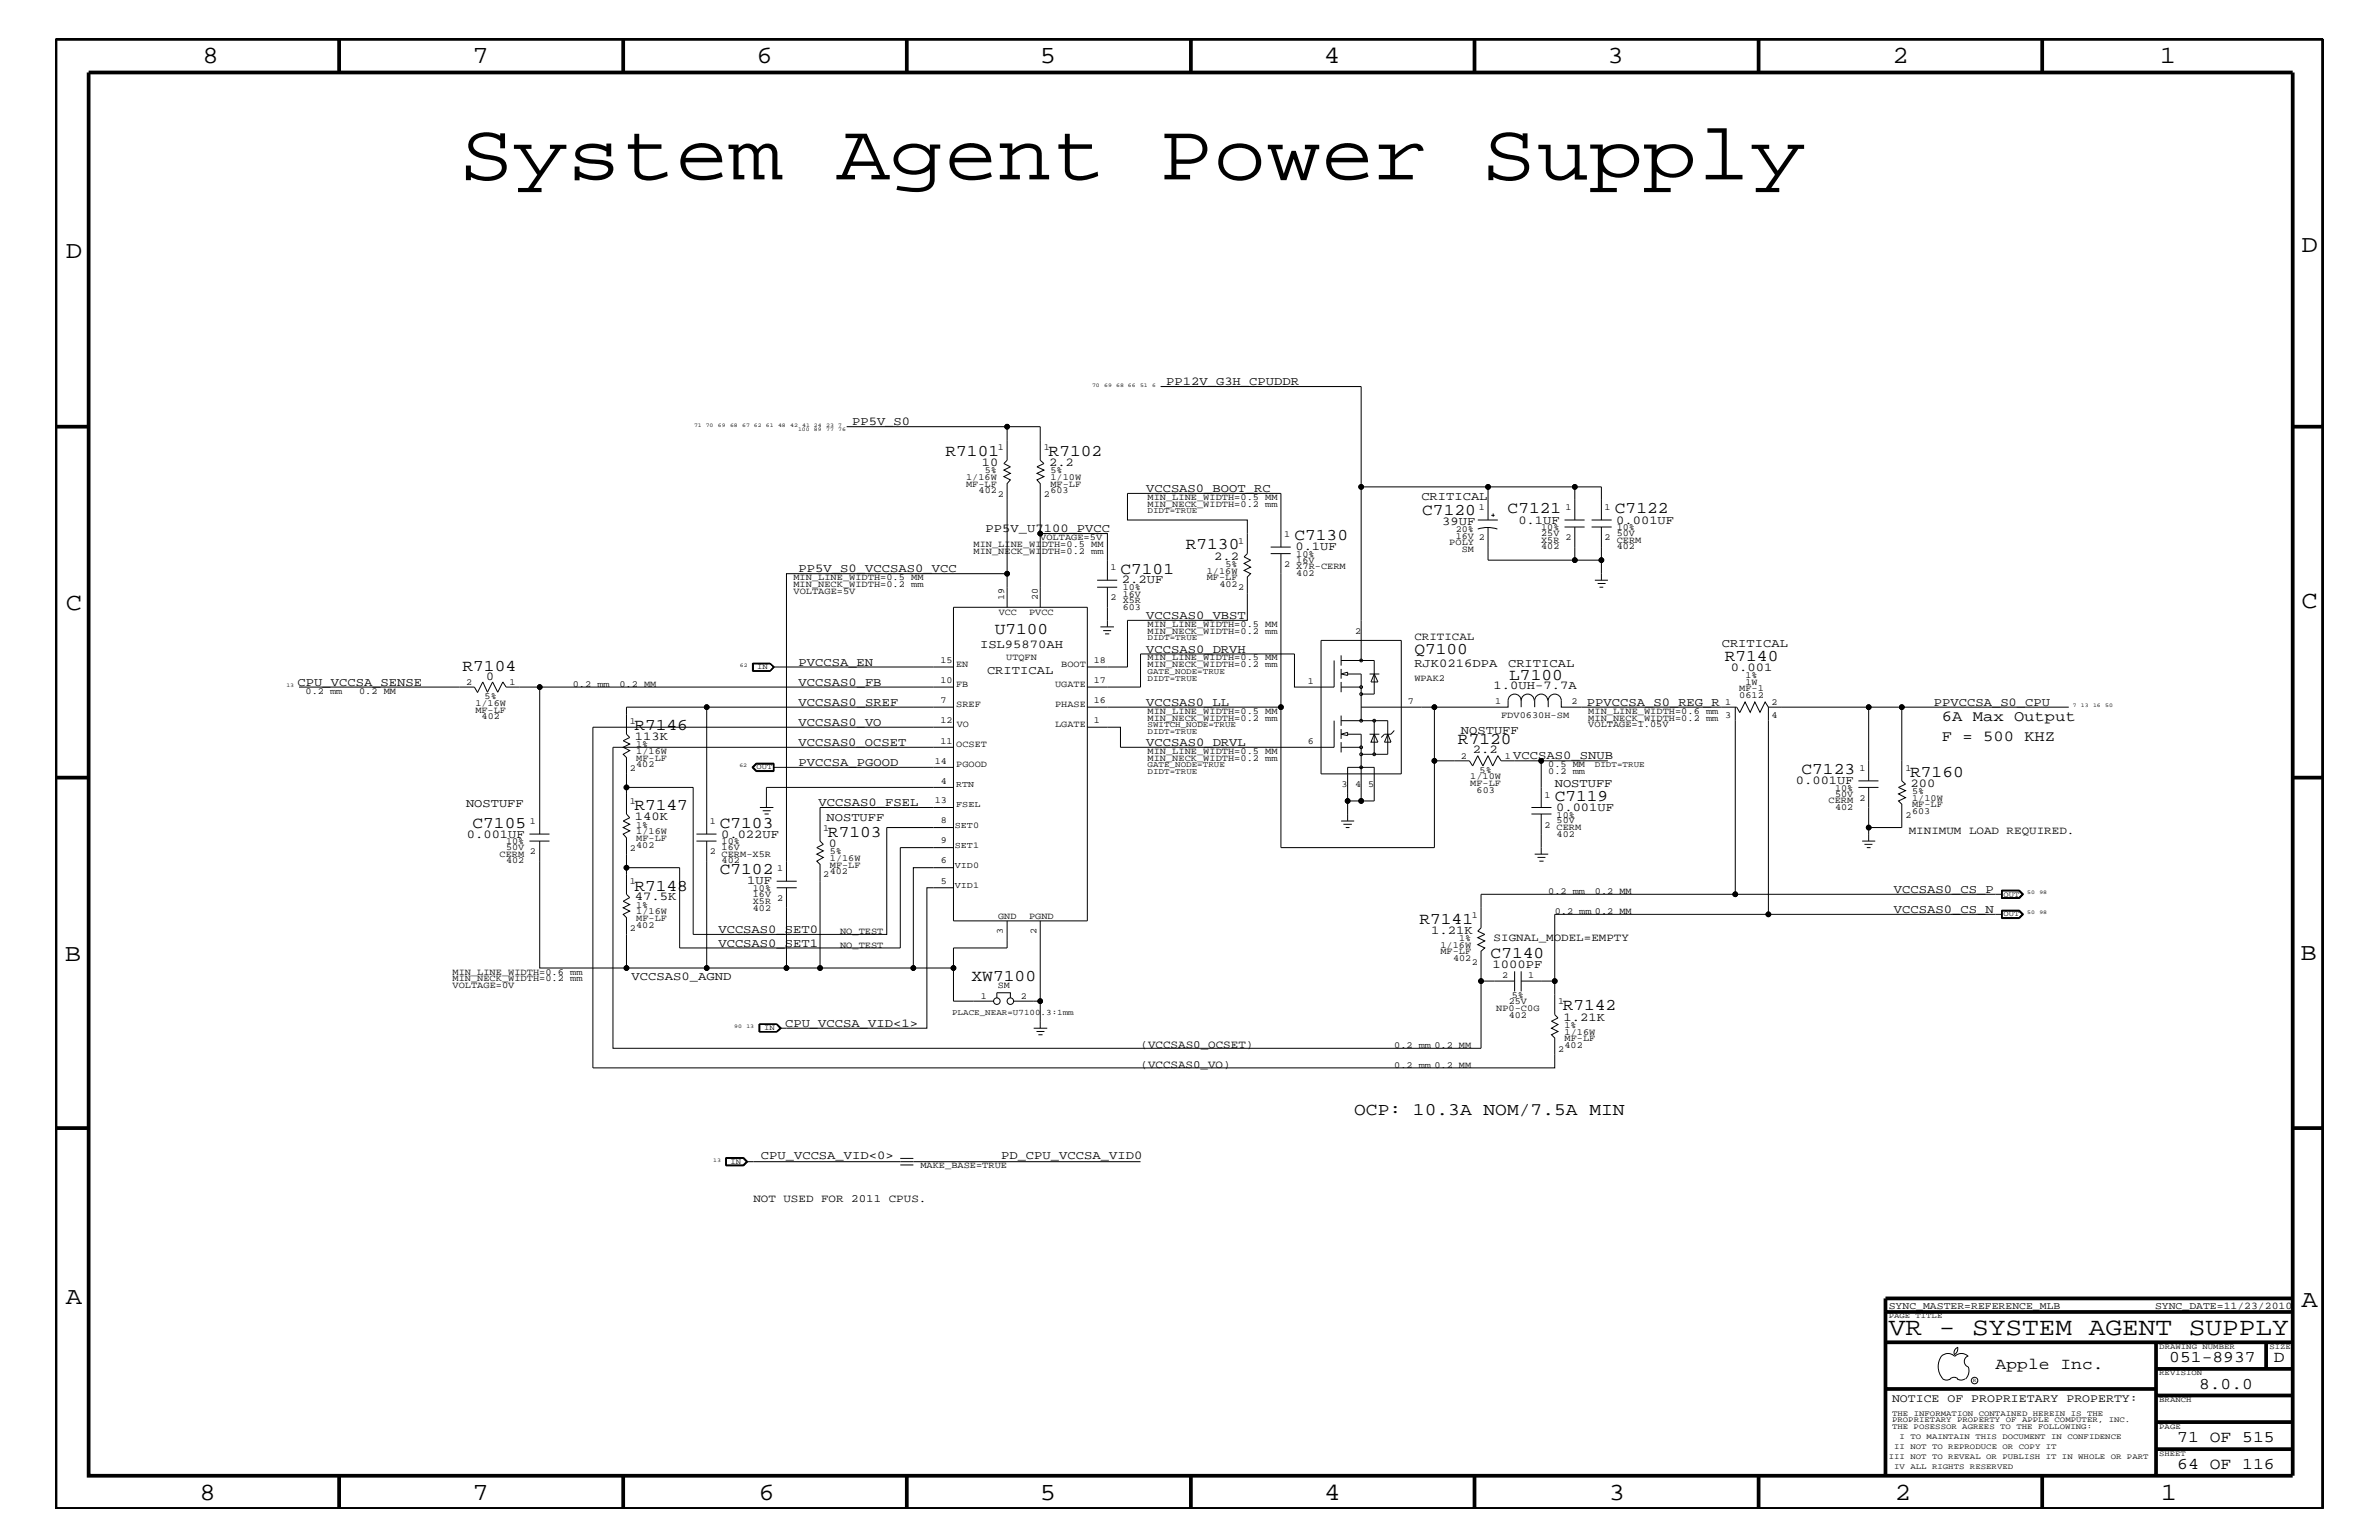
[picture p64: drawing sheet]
<svg xmlns="http://www.w3.org/2000/svg" width="432mm" height="279mm" viewBox="0 0 432 279" stroke-linecap="round" stroke-linejoin="round" font-family="sans-serif">
<defs><g id="words">
<text font-size="14.7" x="83.4" y="32.5">System Agent Power Supply</text>
<text font-size="4.6" x="342.9" y="242.3">VR - SYSTEM AGENT SUPPLY</text>
<g font-size="4.5">
<text x="36.7" y="11.5">8</text>
<text x="85.8" y="11.5">7</text>
<text x="137.3" y="11.5">6</text>
<text x="188.7" y="11.5">5</text>
<text x="240.3" y="11.5">4</text>
<text x="291.8" y="11.5">3</text>
<text x="343.5" y="11.5">2</text>
<text x="392" y="11.5">1</text>
<text x="11.9" y="46.8">D</text>
<text x="417.7" y="45.7">D</text>
<text x="11.9" y="110.6">C</text>
<text x="417.7" y="110.3">C</text>
<text x="11.8" y="174.3">B</text>
<text x="417.6" y="174.2">B</text>
<text x="11.9" y="236.7">A</text>
<text x="417.7" y="237.1">A</text>
<text x="36.2" y="272.1">8</text>
<text x="85.8" y="272.1">7</text>
<text x="137.7" y="272.1">6</text>
<text x="188.7" y="272.1">5</text>
<text x="240.4" y="272.1">4</text>
<text x="292" y="272.1">3</text>
<text x="343.9" y="272.1">2</text>
<text x="392.2" y="272.1">1</text>
</g>
<text font-size="3.2" x="245.8" y="202.3">OCP: 10.3A NOM/7.5A MIN</text>
<g font-size="3">
<text x="171.6" y="82.7">R7101</text>
<text x="190.3" y="82.7">R7102</text>
<text x="258.1" y="93.5">C7120</text>
<text x="273.6" y="93.2">C7121</text>
<text x="293.1" y="93.2">C7122</text>
<text x="215.2" y="99.7">R7130</text>
<text x="234.9" y="98">C7130</text>
<text x="203.4" y="104.1">C7101</text>
<text x="180.6" y="115">U7100</text>
<text x="256.7" y="118.6">Q7100</text>
<text x="83.9" y="121.7">R7104</text>
<text x="273.9" y="123.4">L7100</text>
<text x="313.1" y="120">R7140</text>
<text x="115.1" y="132.4">R7146</text>
<text x="264.6" y="135">R7120</text>
<text x="327" y="140.4">C7123</text>
<text x="346.7" y="140.9">R7160</text>
<text x="115.1" y="147">R7147</text>
<text x="282.2" y="145.3">C7119</text>
<text x="85.8" y="150.1">C7105</text>
<text x="130.6" y="150.1">C7103</text>
<text x="150.3" y="151.8">R7103</text>
<text x="115.1" y="161.6">R7148</text>
<text x="130.6" y="158.6">C7102</text>
<text x="257.6" y="167.6">R7141</text>
<text x="270.6" y="173.8">C7140</text>
<text x="176.3" y="177.9">XW7100</text>
<text x="283.6" y="183.3">R7142</text>
<text x="362.2" y="248.4">Apple Inc.</text>
<text x="393.7" y="247.1">051-8937</text>
<text x="399.2" y="252">8.0.0</text>
<text x="412.7" y="247.1">D</text>
<text x="395.2" y="261.6">71 OF 515</text>
<text x="395.2" y="266.6">64 OF 116</text>
</g>
<g font-size="2.8">
<text x="352.5" y="130.8">6A Max Output</text>
<text x="352.5" y="134.4">F = 500 KHZ</text>
</g>
<g font-size="2.2">
<text x="211.7" y="69.9">PP12V_G3H_CPUDDR</text>
<text x="154.7" y="77.2">PP5V_S0</text>
<text x="178.2" y="84.5">10</text>
<text x="190.4" y="84.5">2.2</text>
<text x="208" y="89.3">VCCSAS0_BOOT_RC</text>
<text x="258" y="90.7">CRITICAL</text>
<text x="261.8" y="95.2">39UF</text>
<text x="275.6" y="95">0.1UF</text>
<text x="293.4" y="95">0.001UF</text>
<text x="178.9" y="96.5">PP5V_U7100_PVCC</text>
<text x="220.4" y="101.5">2.2</text>
<text x="235.1" y="99.9">0.1UF</text>
<text x="144.9" y="103.8">PP5V_S0_VCCSAS0_VCC</text>
<text x="203.6" y="105.9">2.2UF</text>
<text x="208" y="112.3">VCCSAS0_VBST</text>
<text x="177.9" y="117.5">ISL95870AH</text>
<text x="208" y="118.4">VCCSAS0_DRVH</text>
<text x="312.5" y="117.4">CRITICAL</text>
<text x="54" y="124.4">CPU_VCCSA_SENSE</text>
<text x="88.3" y="123.4">0</text>
<text x="144.9" y="120.8">PVCCSA_EN</text>
<text x="144.9" y="124.4">VCCSAS0_FB</text>
<text x="179.2" y="122.3">CRITICAL</text>
<text x="256.7" y="121">RJK0216DPA</text>
<text x="271.1" y="125.1">1.0UH-7.7A</text>
<text x="273.7" y="121">CRITICAL</text>
<text x="314.2" y="121.7">0.001</text>
<text x="144.9" y="128">VCCSAS0_SREF</text>
<text x="144.9" y="131.7">VCCSAS0_VO</text>
<text x="208" y="128">VCCSAS0_LL</text>
<text x="288" y="128">PPVCCSA_S0_REG_R</text>
<text x="351" y="128">PPVCCSA_S0_CPU</text>
<text x="115.2" y="134.2">113K</text>
<text x="144.9" y="135.3">VCCSAS0_OCSET</text>
<text x="208" y="135.3">VCCSAS0_DRVL</text>
<text x="265.2" y="133.2">NOSTUFF</text>
<text x="267.3" y="136.7">2.2</text>
<text x="274.7" y="137.8">VCCSAS0_SNUB</text>
<text x="144.9" y="139">PVCCSA_PGOOD</text>
<text x="282.2" y="142.9">NOSTUFF</text>
<text x="326" y="142.3">0.001UF</text>
<text x="346.8" y="142.8">200</text>
<text x="84.6" y="146.5">NOSTUFF</text>
<text x="115.2" y="148.8">140K</text>
<text x="148.6" y="146.2">VCCSAS0_FSEL</text>
<text x="150" y="149">NOSTUFF</text>
<text x="282.4" y="147.1">0.001UF</text>
<text x="84.8" y="152">0.001UF</text>
<text x="130.9" y="152">0.022UF</text>
<text x="150.5" y="153.7">0</text>
<text x="135.6" y="160.5">1UF</text>
<text x="343.7" y="162">VCCSAS0_CS_P</text>
<text x="115.2" y="163.4">47.5K</text>
<text x="343.7" y="165.6">VCCSAS0_CS_N</text>
<text x="130.4" y="169.3">VCCSAS0_SET0</text>
<text x="130.4" y="171.7">VCCSAS0_SET1</text>
<text x="259.8" y="169.4">1.21K</text>
<text x="114.6" y="177.7">VCCSAS0_AGND</text>
<text x="270.9" y="175.6">1000PF</text>
<text x="283.8" y="185.2">1.21K</text>
<text x="142.5" y="186.3">CPU_VCCSA_VID&lt;1&gt;</text>
<text x="138.1" y="210.3">CPU_VCCSA_VID&lt;0&gt;</text>
<text x="181.7" y="210.3">PD_CPU_VCCSA_VID0</text>
</g>
<text font-size="2.1" x="343.4" y="254.4">NOTICE OF PROPRIETARY PROPERTY:</text>
<g font-size="2">
<text x="256.7" y="116.2">CRITICAL</text>
<text x="346.5" y="151.3">MINIMUM LOAD REQUIRED.</text>
<text x="271.1" y="170.7">SIGNAL_MODEL=EMPTY</text>
<text x="207" y="190.2">(VCCSAS0_OCSET)</text>
<text x="207" y="193.7">(VCCSAS0_VO)</text>
<text x="136.7" y="218">NOT USED FOR 2011 CPUS.</text>
</g>
<g font-size="1.9">
<text x="342.8" y="237.4">SYNC_MASTER=REFERENCE_MLB</text>
<text x="391.2" y="237.4">SYNC_DATE=11/23/2010</text>
</g>
<g font-size="1.7">
<text x="181.1" y="81.6">1</text>
<text x="189.5" y="81.6">1</text>
<text x="175.3" y="87.1">1/16W</text>
<text x="175.3" y="88.3">MF-LF</text>
<text x="177.6" y="89.5">402</text>
<text x="178.7" y="85.9">5%</text>
<text x="190.7" y="87.1">1/10W</text>
<text x="190.7" y="85.9">5%</text>
<text x="190.7" y="89.5">603</text>
<text x="190.7" y="88.3">MF-LF</text>
<text x="181.1" y="90.1">2</text>
<text x="189.5" y="90.1">2</text>
<text x="208.3" y="92">MIN_NECK_WIDTH=0.2 mm</text>
<text x="208.3" y="90.7">MIN_LINE_WIDTH=0.5 MM</text>
<text x="268.4" y="92.6">1</text>
<text x="284.1" y="92.6">1</text>
<text x="291.3" y="92.6">1</text>
<text x="176.7" y="100.4">MIN_NECK_WIDTH=0.2 mm</text>
<text x="176.7" y="99.3">MIN_LINE_WIDTH=0.5 MM</text>
<text x="188.8" y="98">VOLTAGE=5V</text>
<text x="224.7" y="98.7">1</text>
<text x="233.1" y="97.4">1</text>
<text x="235.3" y="101">10%</text>
<text x="263.1" y="98.8">POLY</text>
<text x="264.2" y="97.7">16V 2</text>
<text x="264.2" y="96.5">20%</text>
<text x="265.3" y="100.1">SM</text>
<text x="279.7" y="96.2">10%</text>
<text x="279.7" y="99.7">402</text>
<text x="279.7" y="97.3">25V</text>
<text x="279.7" y="98.5">X5R</text>
<text x="284.1" y="98">2</text>
<text x="291.3" y="98">2</text>
<text x="293.5" y="96.2">10%</text>
<text x="293.5" y="99.7">402</text>
<text x="293.5" y="98.5">CERM</text>
<text x="293.5" y="97.3">50V</text>
<text x="144" y="106.5">MIN_NECK_WIDTH=0.2 mm</text>
<text x="144" y="105.3">MIN_LINE_WIDTH=0.5 MM</text>
<text x="144" y="107.7">VOLTAGE=5V</text>
<text x="201.6" y="103.5">1</text>
<text x="203.8" y="107.1">10%</text>
<text x="219" y="104.1">1/16W</text>
<text x="219" y="105.3">MF-LF</text>
<text x="221.3" y="106.5">402</text>
<text x="222.4" y="102.9">5%</text>
<text x="224.7" y="107.1">2</text>
<text x="233.1" y="102.9">2 X7R-CERM</text>
<text x="235.3" y="104.6">402</text>
<text x="235.3" y="102.1">16V</text>
<text x="181.3" y="111.6">VCC</text>
<text x="182.3" y="108.9" transform="rotate(-90 182.3 108.9)">19</text>
<text x="186.8" y="111.6">PVCC</text>
<text x="188.4" y="108.9" transform="rotate(-90 188.4 108.9)">20</text>
<text x="201.6" y="108.9">2</text>
<text x="203.8" y="108.2">16V</text>
<text x="203.8" y="110.6">603</text>
<text x="203.8" y="109.4">X5R</text>
<text x="208.3" y="113.7">MIN_LINE_WIDTH=0.5 MM</text>
<text x="182.6" y="119.8">UTQFN</text>
<text x="208.3" y="115">MIN_NECK_WIDTH=0.2 mm</text>
<text x="208.3" y="119.8">MIN_LINE_WIDTH=0.5 MM</text>
<text x="246" y="115">2</text>
<text x="55.5" y="125.9">0.2 mm</text>
<text x="65.2" y="125.9">0.2 MM</text>
<text x="84.6" y="124.3">2</text>
<text x="92.5" y="124.3">1</text>
<text x="104" y="124.7">0.2 mm</text>
<text x="112.4" y="124.7">0.2 MM</text>
<text x="170.7" y="120.3">15</text>
<text x="170.7" y="124">10</text>
<text x="173.6" y="124.7">FB</text>
<text x="173.6" y="121">EN</text>
<text x="191.5" y="124.7">UGATE</text>
<text x="192.6" y="121">BOOT</text>
<text x="198.5" y="120.3">18</text>
<text x="198.5" y="124">17</text>
<text x="208.3" y="121">MIN_NECK_WIDTH=0.2 mm</text>
<text x="237.4" y="124.1">1</text>
<text x="256.7" y="123.5">WPAK2</text>
<text x="315.7" y="125.4">MF-1</text>
<text x="316.8" y="124.2">1W</text>
<text x="316.8" y="123">1%</text>
<text x="86.3" y="128">1/16W</text>
<text x="86.3" y="129.3">MF-LF</text>
<text x="87.4" y="130.5">402</text>
<text x="88" y="126.9">5%</text>
<text x="114.3" y="131.3">1</text>
<text x="170.7" y="127.6">7</text>
<text x="170.7" y="131.3">12</text>
<text x="173.6" y="128.3">SREF</text>
<text x="173.7" y="131.9">VO</text>
<text x="191.5" y="128.3">PHASE</text>
<text x="191.5" y="131.9">LGATE</text>
<text x="198.5" y="131.3">1</text>
<text x="198.5" y="127.6">16</text>
<text x="208.3" y="130.8">MIN_NECK_WIDTH=0.2 mm</text>
<text x="208.3" y="129.6">MIN_LINE_WIDTH=0.5 MM</text>
<text x="255.5" y="127.7">7</text>
<text x="271.4" y="127.7">1</text>
<text x="272.5" y="130.2">FDV0630H-SM</text>
<text x="285.2" y="127.7">2</text>
<text x="288.3" y="130.8">MIN_NECK_WIDTH=0.2 mm</text>
<text x="288.3" y="129.6">MIN_LINE_WIDTH=0.6 mm</text>
<text x="288.3" y="131.9">VOLTAGE=1.05V</text>
<text x="313.1" y="128">1</text>
<text x="313.1" y="130.2">3</text>
<text x="315.7" y="126.6">0612</text>
<text x="321.6" y="128">2</text>
<text x="321.6" y="130.2">4</text>
<text x="115.5" y="136.8">1/16W</text>
<text x="115.5" y="135.6">1%</text>
<text x="170.7" y="134.9">11</text>
<text x="173.6" y="135.6">OCSET</text>
<text x="208.3" y="136.8">MIN_LINE_WIDTH=0.5 MM</text>
<text x="237.4" y="135">6</text>
<text x="265.2" y="137.7">2</text>
<text x="273.1" y="137.7">1</text>
<text x="114.3" y="139.8">2</text>
<text x="115.5" y="139.2">402</text>
<text x="115.5" y="138">MF-LF</text>
<text x="169.7" y="138.5">14</text>
<text x="170.8" y="142.2">4</text>
<text x="173.6" y="139.2">PGOOD</text>
<text x="208.3" y="138">MIN_NECK_WIDTH=0.2 mm</text>
<text x="243.5" y="142.9">3</text>
<text x="246" y="142.9">4</text>
<text x="248.3" y="142.9">5</text>
<text x="266.9" y="141.4">1/10W</text>
<text x="266.9" y="142.6">MF-LF</text>
<text x="268" y="143.9">603</text>
<text x="268.6" y="140.2">5%</text>
<text x="281" y="140.4">0.2 mm</text>
<text x="281" y="139.2">0.5 MM</text>
<text x="333.1" y="143.5">10%</text>
<text x="337.5" y="139.8">1</text>
<text x="345.9" y="139.8">1</text>
<text x="96.2" y="149.5">1</text>
<text x="114.3" y="145.9">1</text>
<text x="128.9" y="149.5">1</text>
<text x="169.7" y="145.7">13</text>
<text x="170.8" y="149.4">8</text>
<text x="280.3" y="144.7">1</text>
<text x="282.5" y="148.4">10%</text>
<text x="282.5" y="149.4">50V</text>
<text x="331.9" y="145.7">CERM 2</text>
<text x="333.1" y="147">402</text>
<text x="333.1" y="144.6">50V</text>
<text x="345.9" y="148.4">2</text>
<text x="347" y="147.7">603</text>
<text x="347" y="146.5">MF-LF</text>
<text x="347" y="144">5%</text>
<text x="347" y="145.3">1/10W</text>
<text x="90.7" y="155.5">CERM</text>
<text x="91.9" y="153.2">10%</text>
<text x="91.9" y="154.3">50V</text>
<text x="96.2" y="155">2</text>
<text x="114.3" y="154.4">2</text>
<text x="115.5" y="153.8">402</text>
<text x="115.5" y="151.3">1/16W</text>
<text x="115.5" y="150.1">1%</text>
<text x="115.5" y="152.6">MF-LF</text>
<text x="128.9" y="155">2</text>
<text x="131" y="153.2">10%</text>
<text x="131" y="154.3">16V</text>
<text x="131" y="155.5">CERM-X5R</text>
<text x="149.4" y="150.7">1</text>
<text x="150.6" y="155">5%</text>
<text x="170.8" y="153">9</text>
<text x="280.3" y="150.1">2</text>
<text x="282.5" y="151.8">402</text>
<text x="282.5" y="150.7">CERM</text>
<text x="91.9" y="156.7">402</text>
<text x="114.3" y="160.5">1</text>
<text x="131" y="156.7">402</text>
<text x="136.7" y="161.7">10%</text>
<text x="141.1" y="158">1</text>
<text x="149.4" y="159.2">2</text>
<text x="150.6" y="158.6">402</text>
<text x="150.6" y="156.2">1/16W</text>
<text x="150.6" y="157.4">MF-LF</text>
<text x="170.8" y="156.7">6</text>
<text x="170.8" y="160.3">5</text>
<text x="115.5" y="165.9">1/16W</text>
<text x="115.5" y="164.7">1%</text>
<text x="115.5" y="167.1">MF-LF</text>
<text x="136.7" y="165.2">402</text>
<text x="136.7" y="162.8">16V</text>
<text x="136.7" y="163.9">X5R 2</text>
<text x="181.2" y="166.7">GND</text>
<text x="186.8" y="166.7">PGND</text>
<text x="267.1" y="166.5">1</text>
<text x="281" y="162.2">0.2 mm</text>
<text x="282.2" y="165.9">0.2 mm 0.2 MM</text>
<text x="289.5" y="162.2">0.2 MM</text>
<text x="114.3" y="168.9">2</text>
<text x="115.5" y="168.3">402</text>
<text x="152.5" y="169.5">NO_TEST</text>
<text x="152.5" y="172">NO_TEST</text>
<text x="182" y="169.4" transform="rotate(-90 182 169.4)">3</text>
<text x="188.1" y="169.4" transform="rotate(-90 188.1 169.4)">2</text>
<text x="261.5" y="172">1/16W</text>
<text x="261.5" y="173.2">MF-LF</text>
<text x="264.8" y="170.7">1%</text>
<text x="82.1" y="178">MIN_NECK_WIDTH=0.2 mm</text>
<text x="82.1" y="176.8">MIN_LINE_WIDTH=0.6 mm</text>
<text x="82.1" y="179.3">VOLTAGE=0V</text>
<text x="181.1" y="179.3">SM</text>
<text x="263.7" y="174.4">402</text>
<text x="267.1" y="175">2</text>
<text x="272.6" y="177.4">2</text>
<text x="277.4" y="177.4">1</text>
<text x="178" y="181.3">1</text>
<text x="185.3" y="181.3">2</text>
<text x="271.6" y="183.5">NP0-C0G</text>
<text x="273.9" y="184.7">402</text>
<text x="273.9" y="182.2">25V</text>
<text x="274.4" y="181">5%</text>
<text x="282.8" y="182.2">1</text>
<text x="253.1" y="190.2">0.2 mm 0.2 MM</text>
<text x="282.8" y="190.8">2</text>
<text x="284" y="190.2">402</text>
<text x="284" y="187.7">1/16W</text>
<text x="284" y="186.5">1%</text>
<text x="284" y="188.9">MF-LF</text>
<text x="253.1" y="193.7">0.2 mm 0.2 MM</text>
<text x="167" y="211.9">MAKE_BASE=TRUE</text>
</g>
<g font-size="1.6">
<text x="173.6" y="142.9">RTN</text>
<text x="173.6" y="146.5">FSEL</text>
<text x="173.3" y="150.1">SET0</text>
<text x="173.3" y="153.8">SET1</text>
<text x="173.3" y="157.4">VID0</text>
<text x="173.3" y="161.1">VID1</text>
</g>
<g font-size="1.5">
<text x="208.3" y="93.2">DIDT=TRUE</text>
<text x="208.3" y="116.2">DIDT=TRUE</text>
<text x="208.3" y="123.5">DIDT=TRUE</text>
<text x="208.3" y="122.3">GATE_NODE=TRUE</text>
<text x="208.3" y="131.9">SWITCH_NODE=TRUE</text>
<text x="208.3" y="133.2">DIDT=TRUE</text>
<text x="208.3" y="139.2">GATE_NODE=TRUE</text>
<text x="208.3" y="140.4">DIDT=TRUE</text>
<text x="289.5" y="139.2">DIDT=TRUE</text>
<text x="172.8" y="184.1">PLACE_NEAR=U7100.3:1mm</text>
</g>
<g font-size="1.4">
<text x="137.4" y="121.4">IN</text>
<text x="137.3" y="139.6">OUT</text>
<text x="363.6" y="162.7">OUT</text>
<text x="363.6" y="166.2">OUT</text>
<text x="138.7" y="186.9">IN</text>
<text x="132.6" y="211.1">IN</text>
<text x="342.8" y="239.2">PAGE TITLE</text>
<text x="391.9" y="244.7">DRAWING NUMBER</text>
<text x="411.9" y="244.7">SIZE</text>
<text x="391.9" y="249.5">REVISION</text>
<text x="343.4" y="256.8">THE INFORMATION CONTAINED HEREIN IS THE</text>
<text x="391.9" y="254.4">BRANCH</text>
<text x="343.4" y="259.3">THE POSESSOR AGREES TO THE FOLLOWING:</text>
<text x="343.4" y="258">PROPRIETARY PROPERTY OF APPLE COMPUTER, INC.</text>
<text x="343.8" y="262.9">II NOT TO REPRODUCE OR COPY IT</text>
<text x="344.8" y="261.1">I TO MAINTAIN THIS DOCUMENT IN CONFIDENCE</text>
<text x="391.9" y="259.3">PAGE</text>
<text x="342.8" y="264.7">III NOT TO REVEAL OR PUBLISH IT IN WHOLE OR PART</text>
<text x="343.8" y="266.6">IV ALL RIGHTS RESERVED</text>
<text x="391.9" y="264.1">SHEET</text>
</g>
<g font-size="1">
<text x="198.2" y="70.1">70</text>
<text x="200.4" y="70.1">69</text>
<text x="202.6" y="70.1">68 66</text>
<text x="206.9" y="70.1">51</text>
<text x="209.1" y="70.1">6</text>
<text x="126" y="77.4">71 70</text>
<text x="130.3" y="77.4">69</text>
<text x="132.5" y="77.4">68</text>
<text x="134.7" y="77.4">67 62</text>
<text x="139" y="77.4">61</text>
<text x="141.2" y="77.4">48</text>
<text x="143.4" y="77.4">42</text>
<text x="145.6" y="77.4">41 24</text>
<text x="149.9" y="77.4">23</text>
<text x="152.1" y="77.4">7</text>
<text x="144.9" y="78.3">100</text>
<text x="147.7" y="78.3">89</text>
<text x="149.9" y="78.3">77</text>
<text x="152.1" y="78.3">76</text>
<text x="52" y="124.7">13</text>
<text x="134.3" y="121">62</text>
<text x="376.3" y="128.3">7</text>
<text x="377.7" y="128.3">13</text>
<text x="379.9" y="128.3">16</text>
<text x="382.1" y="128.3">50</text>
<text x="134.2" y="139.2">62</text>
<text x="368" y="162.2">50</text>
<text x="368" y="165.9">50</text>
<text x="370.2" y="162.2">98</text>
<text x="370.2" y="165.9">98</text>
<text x="133.3" y="186.5">90</text>
<text x="135.5" y="186.5">13</text>
<text x="129.5" y="210.8">13</text>
<text x="358.1" y="250.7">R</text>
</g>
</g></defs>
<g fill="none" stroke="#000" stroke-width=".18">
<path d="M153.7 77.4h35.1v6.1l.7 .6-1.3 .6 1.3 .6-1.3 .6 1.3 .6-1.3 .6 .6 .6v22.5M182.8 77.4v6.1l-.6 .6 1.2 .6-1.2 .6 1.2 .6-1.2 .6 1.2 .6-.6 .6v22.5M210.7 70.1h36.4v18.2M188.8 96.8h12.2v8.5M230.6 99.3h3.7M232.5 99.3v-9.8h-27.9v4.8h21.8v6.1l-.6 .6 1.2 .6-1.2 .6 1.2 .7-1.2 .6 1.2 .6-.6 .6v7.9h-21.8v8.4h-7.2M268.2 96a5.8 5.8 0 0 1 3.6 0M268.2 94.3h3.7M270.1 88.3h-23v31.5M270.1 95.6v6h15.7v-6M270.7 93.5h.6M271 93.2v.6"/>
<path d="M284 94.3h3.6M284 95.6h3.6M285.8 94.3v-6h4.9v6M285.8 88.3h-15.7v6M288.9 94.3h3.6M288.9 95.6h3.6M290.7 95.6v9.7M173.1 110.2h24.3v56.9h-24.3zM182.8 104.1h-40.1v55.8M199.1 106.5h3.7M199.1 105.3h3.7M199.7 113.7h2.5"/>
<path d="M200.2 114.4h1.5M200.6 115h.7M201 106.5v7.2M230.6 100.4h3.7M232.5 100.4v53.4h27.9v-15.8M239.8 116.2h14.5v24.2h-14.5zM242.1 119.8v4.9h-7.1v-6.1h-28v6.1h-9.6M243.4 119.8h6v6.1h-2.3M243.4 118.9v1.9M285.8 101.6h4.9M289.5 105.3h2.3M290 105.9h1.4"/>
<path d="M290.3 106.5h.7M54.3 124.7h31.8l.6 1M86.7 125.6l.9-1.9 .9 1.9 .9-1.9 .9 1.9 1-1.9 .6 1h6.1v26.6M98 124.7h75.1M128.3 128.3h-14.6v4.9l.6 .6-1.2 .6 1.2 .6-1.2 .6 1.2 .6-1.2 .6 .6 .6v10.3l.6 .7-1.2 .6 1.2 .5-1.2 .6 1.2 .6-1.2 .6 .6 .7v5.4h9.7v14.6h40v-18.2h9.7M136.7 121.7h3.1M136.7 120.3v1.5M136.7 120.4h3.1M136.7 120.4v1.3M137.2 138.5h3.3v1.5h-3.3l-.7-.8zM137.3 138.5l-.6 .7 .6 .7M139.8 120.3h-3.2v1.5h3.2"/>
<path d="M139.8 120.3l.7 .7-.7 .8M139.8 120.3l.7 .7M139.8 120.4l.7 .6M139.8 120.4l.6 .6M140.4 138.6h-3.1l-.6 .6 .6 .6h3.1M140.4 138.5v1.4M140.4 139.2h32.7M140.4 121l-.6 .7M140.4 121h32.7M140.5 138.5h-3.3l-.6 .7 .6 .7h3.3M140.5 121l-.7 .7M140.5 121l-.7 .8"/>
<path d="M173.1 131.9h-65.5v61.8h174.6v-5.4l-.6-.6 1.2-.6-1.2-.6 1.2-.6-1.2-.6 1.2-.6-.6-.6v-6.1h-6.1M173.1 128.3h-44.8v23M173.1 135.6h-61.8v54.6h157.5v-12.2M197.4 128.3h35.1M242.1 130.8v4.8h-38.7v-3.7h-6M243.4 122.3l1.2-.4v.6zM243.4 133.2l1.2-.3v.6zM243.4 124.7h3.7M243.4 135.6h3.7M243.4 121.4v1.7M243.4 123.7v1.9M243.4 129.8v1.9"/>
<path d="M243.4 132.3v1.8M243.4 134.6v1.9M243.4 130.8h8.5v6h-4.8M244.6 139.2h4.8v6.1h-4.8zM244.6 122.3h2.5v8.5M244.6 133.2h2.5v12.1M248.6 133.2h1.8M248.6 122.3h1.8M249.4 133.2l.7 1.4h-1.3zM249.4 130.8v6M249.4 122.3l.7 1.4h-1.3zM251.9 133.2l.6 1.4h-1.2z"/>
<path d="M253.1 132.5l-.6 .7h-1.2l-.6 .6M260.4 128.3v9.7h6.3l.6 1 .9-1.9 1 1.9 .9-1.9 .8 1.9 1-1.9 .6 .9h7.2M276.1 127.1a1.19 1.19 0 0 0-1.2-1.2 1.19 1.19 0 0 0-1.2 1.2v1.2h-26.6M276.1 127.1a1.19 1.19 0 0 1 1.2-1.2 1.19 1.19 0 0 1 1.2 1.2M276.1 127.1v1.2M280.9 127.1a1.19 1.19 0 0 0-1.2-1.2 1.19 1.19 0 0 0-1.1 1.2v1.2M281 128.3v-1.2a1.19 1.19 0 0 1 1.2-1.2 1.19 1.19 0 0 1 1.2 1.2v1.2h31.8l.6 1M291.8 138h-12.1v8.5M315 128.3v33.9h-46.2v6.1l-.6 .6 1.3 .6-1.3 .6 1.3 .6-1.3 .7 1.3 .6-.7 .6v5.4h6.1M315.8 129.2l.9-1.8 1 1.8 .8-1.8 .9 1.8 1-1.8 .6 .9h18.2v13.4M321 128.3v37.6h-38.8v12.1M339.2 128.3h36.3"/>
<path d="M345.2 128.3v13.4l.7 .6-1.3 .6 1.3 .6-1.3 .5 1.3 .7-1.3 .6 .6 .6v4.2h-6v2.5M96.1 152.6h3.6M96.1 151.3h3.6M98 152.6v23h15.7v-9.1l-.6-.6 1.2-.6-1.2-.6 1.2-.6-1.2-.6 1.2-.7-.6-.6v-4.8M113.7 142.9h12.1v26.6h35.2v-19.4h12.1M126.4 152.6h3.6M126.4 151.3h3.6M128.3 152.6v23h-14.6M137.9 146.5h2.5M138.4 147.1h1.5M138.8 147.7h.7M141 159.9h3.6"/>
<path d="M173.1 146.5h-24.3v6.1l.6 .6-1.1 .6 1.1 .6-1.1 .6 1.1 .6-1.1 .6 .5 .6v18.8h17M173.1 157.4h-7.3v18.2h7.3M173.1 142.9h-34v3.6M243.4 149h2.4M243.8 149.5h1.6M244.3 150.1h.6M244.6 145.3v3.7M278 146.5h3.6M278 147.7h3.6M278.6 155h2.4M279.1 155.6h1.4M279.4 156.2h.8"/>
<path d="M279.7 147.7v7.3M337.3 142.9h3.7M337.3 141.7h3.7M338 152.6h2.4M338.4 153.2h1.5M338.8 153.8h.7M339.2 142.9v7.2M141 161.1h3.6M142.7 161.1v14.5h-14.4M142.7 175.6h6.1M173.1 161.1h-4.9v25.4h-26.6M182.8 167.1v4.9h-9.7v9.6h7.2"/>
<path d="M188.8 167.1v14.5h-4.8M274.9 176.2v3.7M276.1 176.2v3.7M315 162.2h48.4M321 165.9h42.4M363.3 161.5h3.2l.8 .7-.8 .8h-3.2zM363.3 165.1h3.2l.8 .8-.8 .8h-3.2zM363.3 161.6h3.2l.7 .6-.7 .8M363.3 165.2h3.2l.7 .7-.7 .7h-3.2M363.4 161.6v1.3h3l.7-.7-.7-.6M363.4 161.7h3l.6 .5-.6 .6h-3M363.4 165.2v1.4"/>
<path d="M363.4 165.3h3l.6 .6-.6 .6h-3M366.4 165.2l.7 .7-.7 .7M137.8 185.8h3.3l.7 .7-.7 .7h-3.3zM137.8 187.1h3.2M137.8 185.8v1.4M137.8 185.9h3.2M137.9 185.9v1.2M141 185.9l.6 .6-.6 .6M141 185.8l.7 .7-.7 .7M141 185.9l.6 .6M141.6 186.5l-.6 .6M180.9 181v-.9h2.5v.9"/>
<path d="M187.6 186.5h2.5M188.1 187.1h1.5M188.5 187.7h.7M188.8 181.6v4.9M131.7 210h3.3l.7 .8-.7 .7h-3.3zM131.7 211.4h3.3M131.7 210.1h3.3M131.8 210.1v1.3M131.8 210.2h3.1l.6 .6M135 210.1l.6 .7-.6 .6M135.5 210.8l-.6 .6h-3.1M135.5 210.8h71.5"/>
<path d="M163.4 211.4h2.4M163.4 210.2h2.4M352.3 246.1a1.69 1.69 0 0 1 2.5 0 1.72 1.72 0 0 1 2.4 0M352.4 246a3.2 3.2 0 0 0 .4 4.3l.8 .1 .4-.2M354 250.2l.7-.3 .7 .3M355.2 250.2l.7 .2 .7-.2M355.3 244.4v.3a1.18 1.18 0 0 1-.6 1.1M355.4 244.4a.99 .99 0 0 0-.6 1.4M357.2 246a1.04 1.04 0 0 0-.7 1 1.04 1.04 0 0 0 .7 1M357.3 248l.1 .7a2.11 2.11 0 0 1-.6 1.5"/>
<circle cx="182.8" cy="77.4" r=".42"/>
<circle cx="188.8" cy="96.8" r=".42"/>
<circle cx="247.1" cy="88.3" r=".42"/>
<circle cx="270.1" cy="88.3" r=".42"/>
<circle cx="285.8" cy="88.3" r=".42"/>
<circle cx="182.8" cy="104.1" r=".42"/>
<circle cx="247.1" cy="119.8" r=".25"/>
<circle cx="285.8" cy="101.6" r=".42"/>
<circle cx="290.7" cy="101.6" r=".42"/>
<circle cx="98" cy="124.7" r=".42"/>
<circle cx="128.3" cy="128.3" r=".42"/>
<circle cx="232.5" cy="128.3" r=".42"/>
<circle cx="247.1" cy="124.7" r=".25"/>
<circle cx="247.1" cy="125.9" r=".25"/>
<circle cx="247.1" cy="139.2" r=".25"/>
<circle cx="247.1" cy="136.8" r=".25"/>
<circle cx="247.1" cy="135.6" r=".25"/>
<circle cx="247.1" cy="130.8" r=".25"/>
<circle cx="249.4" cy="136.8" r=".25"/>
<circle cx="249.4" cy="130.8" r=".25"/>
<circle cx="260.3" cy="128.3" r=".42"/>
<circle cx="260.3" cy="138" r=".42"/>
<circle cx="279.7" cy="138" r=".42"/>
<circle cx="339.2" cy="128.3" r=".42"/>
<circle cx="345.2" cy="128.3" r=".42"/>
<circle cx="113.7" cy="142.9" r=".42"/>
<circle cx="113.7" cy="157.4" r=".42"/>
<circle cx="244.6" cy="145.3" r=".42"/>
<circle cx="247.1" cy="145.3" r=".42"/>
<circle cx="339.2" cy="150.1" r=".42"/>
<circle cx="113.7" cy="175.6" r=".42"/>
<circle cx="128.3" cy="175.6" r=".42"/>
<circle cx="142.7" cy="175.6" r=".42"/>
<circle cx="148.8" cy="175.6" r=".42"/>
<circle cx="165.8" cy="175.6" r=".42"/>
<circle cx="173.1" cy="175.6" r=".42"/>
<circle cx="268.8" cy="178" r=".42"/>
<circle cx="282.2" cy="178" r=".42"/>
<circle cx="315" cy="162.2" r=".42"/>
<circle cx="321" cy="165.9" r=".42"/>
<circle cx="180.9" cy="181.6" r=".59"/>
<circle cx="183.4" cy="181.6" r=".59"/>
<circle cx="188.8" cy="181.6" r=".42"/>
<circle cx="358.4" cy="250.5" r=".59"/>
</g>
<g fill="none" stroke="#000" stroke-width=".68" stroke-linecap="butt">
<path d="M10.1 7.1h411.5v266.7h-411.5zM16.1 13.2h400v254.5h-400zM61.6 7.1v6.1M113.1 7.1v6.1M164.6 7.1v6.1M216.2 7.1v6.1M267.6 7.1v6.1M319.2 7.1v6.1M370.7 7.1v6.1M10.1 77.4h6M416.1 77.4h5.5M10.1 141.1h6"/>
<path d="M416.1 141.1h5.5M10.1 204.7h6M416.1 204.7h5.5M342.2 238h73.9M416.1 235.6h-73.9v32.1M342.2 243.5h73.9M342.2 252h49.1M391.3 243.5v24.2M391.3 258h24.8M391.3 253.2h24.8M391.3 248.4h24.8M411.3 243.5v4.9"/>
<path d="M61.6 267.7v6.1M113.1 267.7v6.1M164.6 267.7v6.1M216.2 268v5.8M267.6 267.7v6.1M319.2 267.7v6.1M370.7 267.7v6.1M391.3 262.9h24.8"/>
</g>
<g fill="#000">
<circle cx="182.8" cy="77.4" r=".42"/>
<circle cx="188.8" cy="96.8" r=".42"/>
<circle cx="247.1" cy="88.3" r=".42"/>
<circle cx="270.1" cy="88.3" r=".42"/>
<circle cx="285.8" cy="88.3" r=".42"/>
<circle cx="182.8" cy="104.1" r=".42"/>
<circle cx="285.8" cy="101.6" r=".42"/>
<circle cx="290.7" cy="101.6" r=".42"/>
<circle cx="98" cy="124.7" r=".42"/>
<circle cx="128.3" cy="128.3" r=".42"/>
<circle cx="232.5" cy="128.3" r=".42"/>
<circle cx="260.3" cy="128.3" r=".42"/>
<circle cx="260.3" cy="138" r=".42"/>
<circle cx="279.7" cy="138" r=".42"/>
<circle cx="339.2" cy="128.3" r=".42"/>
<circle cx="345.2" cy="128.3" r=".42"/>
<circle cx="113.7" cy="142.9" r=".42"/>
<circle cx="113.7" cy="157.4" r=".42"/>
<circle cx="244.6" cy="145.3" r=".42"/>
<circle cx="247.1" cy="145.3" r=".42"/>
<circle cx="339.2" cy="150.1" r=".42"/>
<circle cx="113.7" cy="175.6" r=".42"/>
<circle cx="128.3" cy="175.6" r=".42"/>
<circle cx="142.7" cy="175.6" r=".42"/>
<circle cx="148.8" cy="175.6" r=".42"/>
<circle cx="165.8" cy="175.6" r=".42"/>
<circle cx="173.1" cy="175.6" r=".42"/>
<circle cx="268.8" cy="178" r=".42"/>
<circle cx="282.2" cy="178" r=".42"/>
<circle cx="315" cy="162.2" r=".42"/>
<circle cx="321" cy="165.9" r=".42"/>
<circle cx="188.8" cy="181.6" r=".42"/>
</g>
<use href="#words"/>
</svg>
